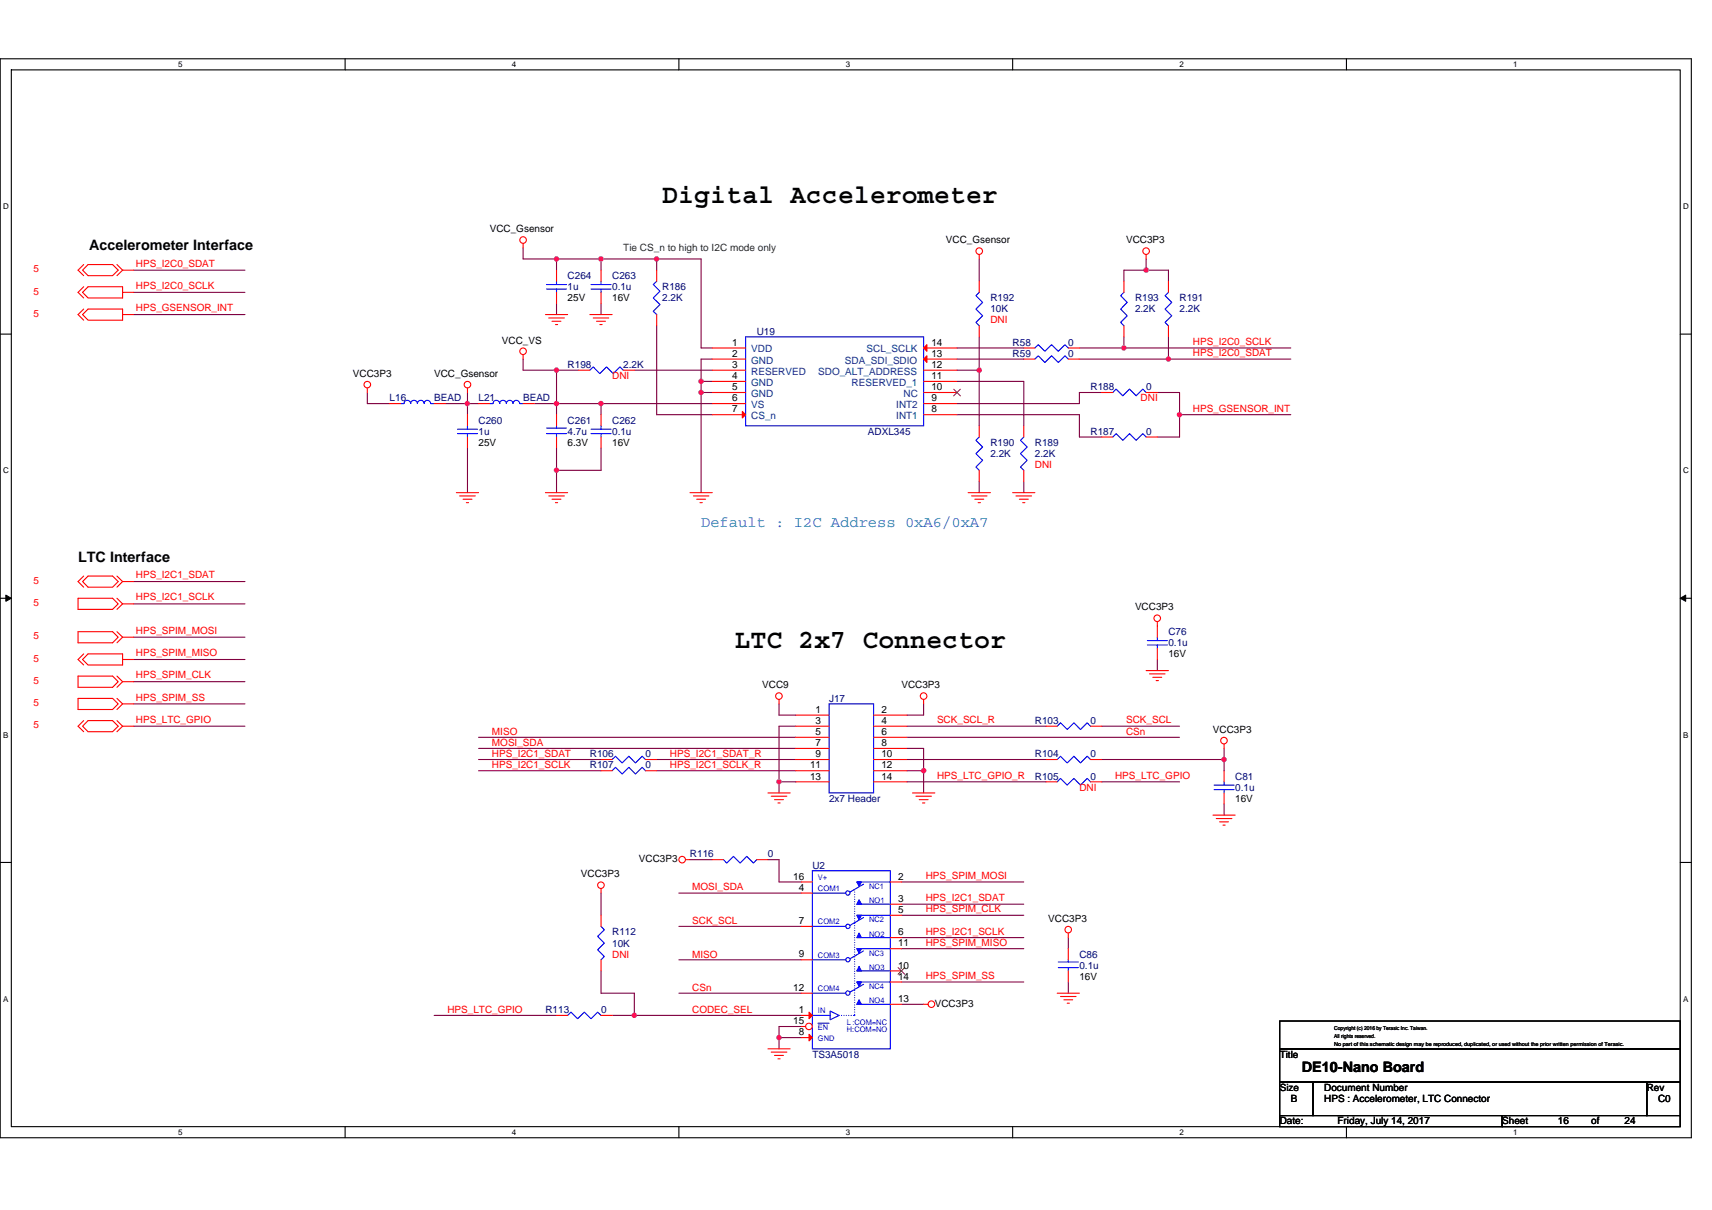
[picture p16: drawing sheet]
<svg xmlns="http://www.w3.org/2000/svg" width="297mm" height="210mm" viewBox="0 0 297 210" stroke-linecap="round" stroke-linejoin="round" font-family="sans-serif">
<defs><g id="words">
<g font-size="4.6">
<text x="114.9" y="35.3">Digital Accelerometer</text>
<text x="127.4" y="112.5">LTC 2x7 Connector</text>
</g>
<text font-size="2.7" fill="#0080ff" x="121.6" y="91.5">Default : I2C Address 0xA6/0xA7</text>
<g font-size="2.5">
<text x="15.5" y="43.4">Accelerometer Interface</text>
<text x="13.5" y="97.5">LTC Interface</text>
<text x="225.9" y="186.1">DE10-Nano Board</text>
</g>
<g font-size="1.7">
<text x="85" y="40.3">VCC_Gsensor</text>
<text x="164.1" y="42.2">VCC_Gsensor</text>
<text x="195.4" y="42.2">VCC3P3</text>
<text x="98.5" y="52.3">25V</text>
<text x="106.2" y="52.3">16V</text>
<text x="87.1" y="59.6">VCC_VS</text>
<text x="127" y="60">1</text>
<text x="161.6" y="60">14</text>
<text x="61.2" y="65.4">VCC3P3</text>
<text x="75.3" y="65.4">VCC_Gsensor</text>
<text x="127" y="61.9">2</text>
<text x="127" y="63.8">3</text>
<text x="127" y="65.8">4</text>
<text x="161.6" y="65.8">11</text>
<text x="161.6" y="63.8">12</text>
<text x="161.6" y="61.9">13</text>
<text x="127" y="67.7">5</text>
<text x="127" y="69.6">6</text>
<text x="127" y="71.6">7</text>
<text x="161.6" y="71.6">8</text>
<text x="161.6" y="69.6">9</text>
<text x="161.6" y="67.7">10</text>
<text x="83" y="77.4">25V</text>
<text x="98.5" y="77.4">6.3V</text>
<text x="106.2" y="77.4">16V</text>
<text x="196.9" y="105.9">VCC3P3</text>
<text x="132.3" y="119.5">VCC9</text>
<text x="156.4" y="119.5">VCC3P3</text>
<text x="202.7" y="114">16V</text>
<text x="141.5" y="123.7">1</text>
<text x="141.5" y="125.6">3</text>
<text x="152.9" y="123.7">2</text>
<text x="152.9" y="125.6">4</text>
<text x="141.5" y="127.6">5</text>
<text x="141.5" y="129.5">7</text>
<text x="141.5" y="131.4">9</text>
<text x="152.9" y="127.6">6</text>
<text x="152.9" y="129.5">8</text>
<text x="152.9" y="131.4">10</text>
<text x="210.5" y="127.2">VCC3P3</text>
<text x="140.5" y="133.3">11</text>
<text x="140.5" y="135.3">13</text>
<text x="152.9" y="133.3">12</text>
<text x="152.9" y="135.3">14</text>
<text x="214.3" y="139.1">16V</text>
<text x="110.8" y="149.6">VCC3P3</text>
<text x="100.8" y="152.3">VCC3P3</text>
<text x="137.6" y="152.7">16</text>
<text x="138.6" y="154.6">4</text>
<text x="155.8" y="152.7">2</text>
<text x="138.6" y="160.4">7</text>
<text x="155.8" y="158.4">5</text>
<text x="155.8" y="156.5">3</text>
<text x="181.9" y="160">VCC3P3</text>
<text x="138.6" y="166.2">9</text>
<text x="155.8" y="164.2">11</text>
<text x="155.8" y="162.3">6</text>
<text x="137.6" y="172">12</text>
<text x="155.8" y="170">14</text>
<text x="155.8" y="168.1">10</text>
<text x="155.8" y="173.9">13</text>
<text x="187.3" y="170">16V</text>
<text x="137.6" y="177.7">15</text>
<text x="138.6" y="179.7">8</text>
<text x="138.6" y="175.8">1</text>
<text x="162.2" y="174.7">VCC3P3</text>
<text x="222" y="183.6">Title</text>
<text x="222" y="189.3">Size</text>
<text x="224" y="191.3">B</text>
<text x="229.8" y="189.3">Document Number</text>
<text x="229.8" y="191.3">HPS : Accelerometer, LTC Connector</text>
<text x="285.7" y="189.3">Rev</text>
<text x="287.7" y="191.3">C0</text>
<text x="222" y="195.1">Date:</text>
<text x="232.1" y="195.1">Friday, July 14, 2017</text>
<text x="260.6" y="195.1">Sheet</text>
<text x="270.3" y="195.1">16</text>
<text x="276.1" y="195.1">of</text>
<text x="281.9" y="195.1">24</text>
</g>
<g font-size="1.7" fill="#f00">
<text x="5.8" y="47.3">5</text>
<text x="23.6" y="46.3">HPS_I2C0_SDAT</text>
<text x="5.8" y="51.1">5</text>
<text x="23.6" y="50.2">HPS_I2C0_SCLK</text>
<text x="5.8" y="55">5</text>
<text x="23.6" y="54">HPS_GSENSOR_INT</text>
<text x="171.8" y="56.1">DNI</text>
<text x="207" y="59.9">HPS_I2C0_SCLK</text>
<text x="106.2" y="65.8">DNI</text>
<text x="207" y="61.8">HPS_I2C0_SDAT</text>
<text x="197.9" y="69.7">DNI</text>
<text x="207" y="71.5">HPS_GSENSOR_INT</text>
<text x="179.6" y="81.2">DNI</text>
<text x="5.8" y="101.3">5</text>
<text x="23.6" y="100.4">HPS_I2C1_SDAT</text>
<text x="5.8" y="105.2">5</text>
<text x="23.6" y="104.2">HPS_I2C1_SCLK</text>
<text x="5.8" y="111">5</text>
<text x="23.6" y="110">HPS_SPIM_MOSI</text>
<text x="23.6" y="113.9">HPS_SPIM_MISO</text>
<text x="5.8" y="118.7">5</text>
<text x="5.8" y="114.8">5</text>
<text x="23.6" y="117.7">HPS_SPIM_CLK</text>
<text x="5.8" y="122.6">5</text>
<text x="23.6" y="121.6">HPS_SPIM_SS</text>
<text x="23.6" y="125.4">HPS_LTC_GPIO</text>
<text x="162.6" y="125.5">SCK_SCL_R</text>
<text x="195.4" y="125.5">SCK_SCL</text>
<text x="5.8" y="126.4">5</text>
<text x="85.4" y="127.6">MISO</text>
<text x="85.4" y="129.4">MOSI_SDA</text>
<text x="85.4" y="131.3">HPS_I2C1_SDAT</text>
<text x="116.2" y="131.3">HPS_I2C1_SDAT_R</text>
<text x="195.4" y="127.6">CSn</text>
<text x="85.4" y="133.3">HPS_I2C1_SCLK</text>
<text x="116.2" y="133.3">HPS_I2C1_SCLK_R</text>
<text x="162.6" y="135.2">HPS_LTC_GPIO_R</text>
<text x="187.3" y="137.2">DNI</text>
<text x="193.5" y="135.2">HPS_LTC_GPIO</text>
<text x="120.1" y="154.5">MOSI_SDA</text>
<text x="160.6" y="152.6">HPS_SPIM_MOSI</text>
<text x="120.1" y="160.3">SCK_SCL</text>
<text x="160.6" y="158.3">HPS_SPIM_CLK</text>
<text x="160.6" y="156.4">HPS_I2C1_SDAT</text>
<text x="106.2" y="166.2">DNI</text>
<text x="120.1" y="166.2">MISO</text>
<text x="160.6" y="164.1">HPS_SPIM_MISO</text>
<text x="160.6" y="162.2">HPS_I2C1_SCLK</text>
<text x="120.1" y="172">CSn</text>
<text x="160.6" y="169.9">HPS_SPIM_SS</text>
<text x="77.6" y="175.7">HPS_LTC_GPIO</text>
<text x="120.1" y="175.7">CODEC_SEL</text>
</g>
<text font-size="1.7" fill="#008000" x="108.1" y="43.6">Tie CS_n to high to I2C mode only</text>
<g font-size="1.7" fill="#000080">
<text x="98.5" y="48.4">C264</text>
<text x="98.5" y="50.4">1u</text>
<text x="106.2" y="48.4">C263</text>
<text x="106.2" y="50.4">0.1u</text>
<text x="114.9" y="50.4">R186</text>
<text x="114.9" y="52.3">2.2K</text>
<text x="171.8" y="52.3">R192</text>
<text x="196.9" y="52.3">R193</text>
<text x="204.7" y="52.3">R191</text>
<text x="131.3" y="58.1">U19</text>
<text x="171.8" y="54.2">10K</text>
<text x="196.9" y="54.2">2.2K</text>
<text x="204.7" y="54.2">2.2K</text>
<text x="98.5" y="63.9">R198</text>
<text x="108.1" y="63.9">2.2K</text>
<text x="175.7" y="61.9">R59</text>
<text x="175.7" y="60">R58</text>
<text x="185.4" y="61.9">0</text>
<text x="185.4" y="60">0</text>
<text x="67.6" y="69.7">L16</text>
<text x="75.3" y="69.7">BEAD</text>
<text x="83" y="69.7">L21</text>
<text x="90.8" y="69.7">BEAD</text>
<text x="189.2" y="67.7">R188</text>
<text x="198.9" y="67.7">0</text>
<text x="83" y="73.5">C260</text>
<text x="83" y="75.4">1u</text>
<text x="98.5" y="73.5">C261</text>
<text x="98.5" y="75.4">4.7u</text>
<text x="106.2" y="73.5">C262</text>
<text x="106.2" y="75.4">0.1u</text>
<text x="150.6" y="75.4">ADXL345</text>
<text x="171.8" y="77.4">R190</text>
<text x="179.6" y="77.4">R189</text>
<text x="189.2" y="75.4">R187</text>
<text x="198.9" y="75.4">0</text>
<text x="171.8" y="79.3">2.2K</text>
<text x="179.6" y="79.3">2.2K</text>
<text x="202.7" y="110.2">C76</text>
<text x="202.7" y="112.1">0.1u</text>
<text x="143.8" y="121.8">J17</text>
<text x="179.6" y="125.6">R103</text>
<text x="189.2" y="125.6">0</text>
<text x="102.3" y="131.4">R106</text>
<text x="112" y="131.4">0</text>
<text x="179.6" y="131.4">R104</text>
<text x="189.2" y="131.4">0</text>
<text x="102.3" y="133.3">R107</text>
<text x="112" y="133.3">0</text>
<text x="179.6" y="135.3">R105</text>
<text x="189.2" y="135.3">0</text>
<text x="214.3" y="135.3">C81</text>
<text x="214.3" y="137.2">0.1u</text>
<text x="143.8" y="139.1">2x7 Header</text>
<text x="119.7" y="148.8">R116</text>
<text x="133.2" y="148.8">0</text>
<text x="140.9" y="150.7">U2</text>
<text x="106.2" y="162.3">R112</text>
<text x="106.2" y="164.3">10K</text>
<text x="187.3" y="166.2">C86</text>
<text x="187.3" y="168.1">0.1u</text>
<text x="94.6" y="175.8">R113</text>
<text x="104.3" y="175.8">0</text>
<text x="140.9" y="183.6">TS3A5018</text>
</g>
<g font-size="1.7" fill="#004080">
<text x="130.3" y="61.2">VDD</text>
<text x="130.3" y="63.1">GND</text>
<text x="130.3" y="65">RESERVED</text>
<text x="142" y="65">SDO_ALT_ADDRESS</text>
<text x="146.6" y="63.1">SDA_SDI_SDIO</text>
<text x="150.4" y="61.2">SCL_SCLK</text>
<text x="130.3" y="67">GND</text>
<text x="130.3" y="68.9">GND</text>
<text x="130.3" y="70.8">VS</text>
<text x="147.8" y="67">RESERVED_1</text>
<text x="155.5" y="70.8">INT2</text>
<text x="156.8" y="68.9">NC</text>
<text x="130.3" y="72.7">CS_n</text>
<text x="155.5" y="72.7">INT1</text>
</g>
<g font-size="1.4">
<text x="30.9" y="11.7">5</text>
<text x="88.8" y="11.7">4</text>
<text x="146.7" y="11.7">3</text>
<text x="204.7" y="11.7">2</text>
<text x="262.6" y="11.7">1</text>
<text x=".5" y="36.3">D</text>
<text x="292" y="36.3">D</text>
<text x=".5" y="82.1">C</text>
<text x="292" y="82.1">C</text>
<text x=".5" y="128">B</text>
<text x="292" y="128">B</text>
<text x=".5" y="173.8">A</text>
<text x="292" y="173.8">A</text>
<text x="30.9" y="197">5</text>
<text x="88.8" y="197">4</text>
<text x="146.7" y="197">3</text>
<text x="204.7" y="197">2</text>
<text x="262.6" y="197">1</text>
</g>
<g font-size="1.3" fill="#00f">
<text x="141.9" y="154.6">COM1</text>
<text x="141.9" y="152.7">V+</text>
<text x="150.8" y="154.3">NC1</text>
<text x="141.9" y="160.4">COM2</text>
<text x="150.8" y="156.8">NO1</text>
<text x="150.8" y="160">NC2</text>
<text x="141.9" y="166.2">COM3</text>
<text x="150.8" y="162.6">NO2</text>
<text x="150.8" y="165.8">NC3</text>
<text x="141.9" y="172">COM4</text>
<text x="150.8" y="168.3">NO3</text>
<text x="150.8" y="171.6">NC4</text>
<text x="141.9" y="175.9">IN</text>
<text x="141.9" y="178.8">EN</text>
<text x="146.9" y="179.2">H:COM=NO</text>
<text x="146.9" y="177.8">L :COM=NC</text>
<text x="150.8" y="174.1">NO4</text>
<text x="141.9" y="180.7">GND</text>
</g>
<g font-size="1">
<text x="231.5" y="178.8">Copyright (c) 2016 by Terasic Inc. Taiwan.</text>
<text x="231.5" y="181.5">No part of this schematic design may be reproduced, duplicated, or used without the prior written permission of Terasic.</text>
<text x="231.5" y="180.1">All rights reserved.</text>
</g>
</g></defs>
<path d="M0 10.2h293.5v187.2h-293.5zM2 12.1h289.5v183.4h-289.5z" fill="none" stroke="#000" stroke-width=".19"/>
<g fill="#fff">
<path d="M30.9 10.4h.8v1.6h-.8z"/>
<path d="M30.9 195.7h.8v1.6h-.8z"/>
</g>
<path d="M59.9 10.2v1.9M59.9 195.5v1.9" fill="none" stroke="#000" stroke-width=".19"/>
<g fill="#fff">
<path d="M88.8 10.4h.8v1.6h-.8z"/>
<path d="M88.8 195.7h.8v1.6h-.8z"/>
</g>
<path d="M117.8 10.2v1.9M117.8 195.5v1.9" fill="none" stroke="#000" stroke-width=".19"/>
<g fill="#fff">
<path d="M146.7 10.4h.8v1.6h-.8z"/>
<path d="M146.7 195.7h.8v1.6h-.8z"/>
</g>
<path d="M175.7 10.2v1.9M175.7 195.5v1.9" fill="none" stroke="#000" stroke-width=".19"/>
<g fill="#fff">
<path d="M204.7 10.4h.7v1.6h-.7z"/>
<path d="M204.7 195.7h.7v1.6h-.7z"/>
</g>
<path d="M233.6 10.2v1.9M233.6 195.5v1.9" fill="none" stroke="#000" stroke-width=".19"/>
<g fill="#fff">
<path d="M262.6 10.4h.7v1.6h-.7z"/>
<path d="M262.6 195.7h.7v1.6h-.7z"/>
<path d="M.5 35.1h1v1.5h-1z"/>
<path d="M292 35.1h1v1.5h-1z"/>
<path d="M.5 80.9h1v1.5h-1z"/>
<path d="M292 80.9h1v1.5h-1z"/>
</g>
<path d="M0 58h2M291.5 58h2" fill="none" stroke="#000" stroke-width=".19"/>
<g fill="#fff">
<path d="M.5 126.7h.9v1.6h-.9z"/>
<path d="M292 126.7h.9v1.6h-.9z"/>
</g>
<path d="M0 103.8h2M291.5 103.8h2" fill="none" stroke="#000" stroke-width=".19"/>
<path d="M1 103.3l1 .5-1 .6zM291.5 103.8l1-.5v1.1z" fill="#000" stroke="#000" stroke-width=".17"/>
<g fill="#fff">
<path d="M.5 172.6h.9v1.5h-.9z"/>
<path d="M292 172.6h.9v1.5h-.9z"/>
</g>
<path d="M0 149.7h2M291.5 149.7h2M222 177.2h69.5v4.8h-69.5zM222 182h69.5v5.8h-69.5zM222 187.8h5.8v5.8h-5.8zM222 193.6h38.6v1.9h-38.6zM227.8 187.8h57.9v5.8h-57.9zM260.6 193.6h30.9v1.9h-30.9zM285.7 187.8h5.8v5.8h-5.8z" fill="none" stroke="#000" stroke-width=".19"/>
<g fill="none" stroke="#800040" stroke-width=".19">
<path d="M23.2 46.9h19.3M23.2 54.6h19.3M23.2 50.7h19.3M90.8 43v1.9h5.8M96.6 44.9h7.7M96.6 44.9v2M96.6 52.7v1.9M104.3 44.9v2M104.3 52.7v1.9M104.3 44.9h9.6M113.9 44.9h7.7v15.5h2M113.9 56.5v15.5h9.7"/>
<path d="M113.9 44.9v2M169.9 44.9v3.9M169.9 58.5v5.7M195 58.5v1.9M198.9 46.9h3.8v1.9M198.9 46.9h-3.9v1.9M198.9 44.9v2M202.7 58.5v3.8M63.7 68.1v1.9h3.9M77.3 70h3.8M81.1 70v2M81.1 77.8v7.7"/>
<path d="M81.1 68.1v1.9M81.1 70h1.9M90.8 62.3v1.9h5.8M92.7 70h3.9M96.6 64.2h3.8M96.6 70h7.7M96.6 77.8v3.8M96.6 70v2M96.6 64.2v5.8M104.3 70h19.3M104.3 70v2M104.3 77.8v3.8h-7.7"/>
<path d="M110.1 64.2h13.5M121.6 66.2v1.9M121.6 68.1v17.4M121.6 66.2h2M121.6 68.1h2M123.6 62.3h-2v3.9M166 60.4h11.6M166 66.2h11.6v7.7M166 62.3h11.6M166 64.2h3.9M166 72h21.3v3.8h3.9M169.9 64.2v9.7"/>
<path d="M187.3 60.4h7.7M187.3 62.3h15.4M191.2 68.1h-3.9v1.9h-21.3M195 60.4h29M200.8 68.1h3.9v3.9M202.7 62.3h21.3M204.7 72h19.3M204.7 72v3.8h-3.9M96.6 81.6v3.9M169.9 83.5v2M177.6 83.5v2M23.2 104.8h19.3"/>
<path d="M23.2 100.9h19.3M23.2 110.6h19.3M23.2 118.3h19.3M23.2 114.4h19.3M200.8 114.4v2M23.2 122.2h19.3M23.2 126h19.3M83 131.8h21.3M83 133.8h21.3M83 128h55.1M83 129.9h55.1M113.9 131.8h24.2"/>
<path d="M113.9 133.8h24.2M135.2 135.7v1.9M135.2 122.2v1.9h2.9M135.2 135.7h2.9M138.1 126h-2.9v9.7M157.4 126h24.1M157.4 135.7h24.1M157.4 128h47.3M157.4 133.8h2.8M157.4 129.9h2.8v3.9M157.4 131.8h24.1M160.2 133.8v3.8"/>
<path d="M160.2 122.2v1.9h-2.8M191.2 126h13.5M191.2 135.7h13.5M191.2 131.8h21.2M212.4 129.9v1.9M212.4 139.5v2M212.4 131.8v2M104.3 155v3.8M117.8 155h21.2M119.7 149.2h3.9M133.2 149.2h2v3.9h3.8M156.4 153.1h21.2"/>
<path d="M156.4 156.9h21.2M156.4 158.8h21.2M75.3 176.2h21.3M104.3 168.5v3.9h5.8v3.8M106.2 176.2h3.9M110.1 176.2h28.9M117.8 172.4h21.2M117.8 166.6h21.2M117.8 160.8h21.2M139 178.1h-3.8v2M156.4 164.6h21.2M156.4 162.7h21.2"/>
<path d="M156.4 174.3h3.8M156.4 170.4h21.2M185.4 170.4v2M185.4 162.7v1.9M135.2 180.1h3.8M135.2 180.1v1.9"/>
</g>
<g fill="#f0f" stroke="#f0f" stroke-width=".19">
<circle cx="121.6" cy="66.2" r=".38"/>
<circle cx="198.9" cy="46.9" r=".38"/>
<circle cx="121.6" cy="68.1" r=".38"/>
<circle cx="104.3" cy="70" r=".38"/>
<circle cx="195" cy="60.4" r=".38"/>
<circle cx="202.7" cy="62.3" r=".38"/>
<circle cx="81.1" cy="70" r=".38"/>
<circle cx="96.5" cy="64.2" r=".38"/>
<circle cx="204.6" cy="72" r=".38"/>
<circle cx="96.5" cy="70" r=".38"/>
<circle cx="113.9" cy="44.9" r=".38"/>
<circle cx="104.3" cy="44.9" r=".38"/>
<circle cx="96.5" cy="81.6" r=".38"/>
<circle cx="169.9" cy="64.2" r=".38"/>
<circle cx="96.5" cy="44.9" r=".38"/>
<circle cx="135.2" cy="135.7" r=".38"/>
<circle cx="160.3" cy="133.7" r=".38"/>
<circle cx="135.1" cy="180.1" r=".38"/>
<circle cx="212.4" cy="131.8" r=".38"/>
<circle cx="110" cy="176.2" r=".38"/>
</g>
<g fill="none" stroke="#f00" stroke-width=".19">
<path d="M14.5 45.9l-1 1 1 .9M14.5 53.6l-1 1 1 1M14.5 49.8l-1 .9 1 1M15.3 45.9h4.2l1 1-1 .9h-4.2l-1-.9zM15.3 53.6h6v2h-6l-1-1zM15.3 49.8h6v1.9h-6l-1-1zM20.3 45.9l1 1M21.3 46.9l-1 .9M21.3 46.9h1.9M21.3 54.6h1.9M21.3 50.7h1.9M90.8 42.2v.8"/>
<path d="M94.6 54.6h3.9M95.2 55.2h2.7M95.8 55.8h1.5M96.4 56.3h.3M102.3 54.6h3.9M102.9 55.2h2.7M103.5 55.8h1.5M104.1 56.3h.4M169.9 44.2v.7M198.9 44.2v.7M63.7 67.3v.8M81.1 67.3v.8"/>
<path d="M90.8 61.6v.7M14.5 100l-1 .9 1 1M20.3 100l1 .9M79.2 85.5h3.8M79.8 86.1h2.7M80.3 86.6h1.6M80.9 87.2h.4M94.6 85.5h3.9M95.2 86.1h2.7M95.8 86.6h1.5M96.4 87.2h.3M119.7 85.5h3.9"/>
<path d="M120.3 86.1h2.7M120.9 86.6h1.5M121.5 87.2h.4M168 85.5h3.8M168.6 86.1h2.7M169.1 86.6h1.6M169.7 87.2h.4M175.7 85.5h3.9M176.3 86.1h2.7M176.9 86.6h1.5M177.4 87.2h.4M13.5 103.8h6l1 1-1 .9h-6z"/>
<path d="M13.5 109.6h6l1 1-1 .9h-6zM13.5 117.3h6l1 1-1 1h-6zM14.3 100.9l1-.9h4.2l1 .9-1 1h-4.2zM14.5 113.5l-1 .9 1 1M15.3 113.5h6v1.9h-6l-1-1zM20.3 103.8l1 1M20.3 109.6l1 1M20.3 117.3l1 1M21.3 114.4h1.9M21.3 100.9h1.9M21.3 104.8h1.9M21.3 110.6h1.9"/>
<path d="M21.3 118.3h1.9M21.3 104.8l-1 .9M21.3 110.6l-1 .9M21.3 118.3l-1 1M21.3 100.9l-1 1M198.9 116.4h3.8M199.4 116.9h2.7M200 117.5h1.6M200.6 118.1h.4M200.8 107.9v.7M13.5 121.2h6l1 1-1 .9h-6zM14.5 125.1l-1 .9 1 1"/>
<path d="M15.3 125.1h4.2l1 .9-1 1h-4.2l-1-1zM20.3 121.2l1 1M20.3 125.1l1 .9M21.3 126h1.9M21.3 122.2h1.9M21.3 122.2l-1 .9M21.3 126l-1 1M133.2 137.6h3.9M133.8 138.2h2.7M134.4 138.8h1.5M135 139.3h.4M135.2 121.4v.8"/>
<path d="M158.3 137.6h3.9M158.9 138.2h2.7M159.5 138.8h1.5M160.1 139.3h.4M160.2 121.4v.8M212.4 129.1v.8M104.3 154.2v.8M119 149.2h.7M139 153.1h1.9M139 155h1.9M154.5 158.8h1.9M154.5 153.1h1.9"/>
<path d="M154.5 156.9h1.9M210.5 141.5h3.8M211 142h2.7M211.6 142.6h1.5M212.2 143.2h.4M139 160.8h1.9M139 166.6h1.9M139 172.4h1.9M139 176.2h1.9M154.5 164.6h1.9M154.5 170.4h1.9M154.5 162.7h1.9"/>
<path d="M154.5 168.5h1.9M154.5 174.3h1.9M160.2 174.3h.8M183.4 172.4h3.9M184 172.9h2.7M184.6 173.5h1.5M185.2 174.1h.3M185.4 161.9v.8M133.2 182h3.9M133.8 182.6h2.7M134.4 183.2h1.5M135 183.7h.4"/>
<path d="M139 180.1h1.9"/>
<circle cx="90.8" cy="41.7" r=".57"/>
<circle cx="169.9" cy="43.6" r=".57"/>
<circle cx="198.9" cy="43.6" r=".57"/>
<circle cx="63.7" cy="66.7" r=".57"/>
<circle cx="81.1" cy="66.7" r=".57"/>
<circle cx="90.8" cy="61" r=".57"/>
<circle cx="200.8" cy="107.3" r=".57"/>
<circle cx="135.1" cy="120.8" r=".57"/>
<circle cx="160.3" cy="120.8" r=".57"/>
<circle cx="212.4" cy="128.5" r=".57"/>
<circle cx="104.3" cy="153.6" r=".57"/>
<circle cx="118.4" cy="149.2" r=".57"/>
<circle cx="161.6" cy="174.3" r=".57"/>
<circle cx="185.3" cy="161.3" r=".57"/>
</g>
<g fill="none" stroke="#00f" stroke-width=".19">
<path d="M140.9 151.1h13.6v30.9h-13.6zM140.9 155h5.8M148.7 153.1h5.8M148.7 156.9h5.8M148.7 158.8h5.8M149.8 153.4l-2.3 1.4M149.8 159.2l-2.3 1.4M140.9 176.2h3.1M140.9 160.8h5.8M140.9 166.6h5.8M140.9 172.4h5.8M141.9 177.6h1.9"/>
<path d="M144 175.5l1.6 .7-1.6 .8zM148.7 162.7h5.8M148.7 164.6h5.8M148.7 168.5h5.8M148.7 170.4h5.8M148.7 174.3h5.8M149.8 165l-2.3 1.4M149.8 170.8l-2.3 1.3"/>
<circle cx="147.1" cy="155" r=".38"/>
<circle cx="147.1" cy="172.3" r=".38"/>
<circle cx="147.1" cy="160.8" r=".38"/>
<circle cx="147.1" cy="166.5" r=".38"/>
</g>
<g fill="#00f" stroke="#00f" stroke-width=".19">
<path d="M149.1 156.1l.4 .8h-.8z"/>
<path d="M148.7 153.1h.8l-.4 .7z"/>
<path d="M148.7 158.8h.8l-.4 .8z"/>
<path d="M149.1 161.9l.4 .8h-.8z"/>
<path d="M148.7 164.6h.8l-.4 .8z"/>
<path d="M149.1 167.7l.4 .8h-.8z"/>
<path d="M148.7 170.4h.8l-.4 .8z"/>
<path d="M149.1 173.5l.4 .8h-.8z"/>
</g>
<path d="M148.3 154.4v21.8M145.6 176.2h2.7M148.3 176.2h.1" fill="none" stroke="#00f" stroke-width=".19" stroke-dasharray="0 .4"/>
<g fill="#f00" stroke="#f00" stroke-width=".19">
<path d="M140.4 179.5l.5 .6-.5 .5z"/>
<path d="M140.4 175.6l.5 .6-.5 .6z"/>
</g>
<path d="M155.8 167.9l1.2 1.2M157 167.9l-1.2 1.2" fill="none" stroke="#804000" stroke-width=".17"/>
<circle cx="140.4" cy="178.1" r=".57" fill="#fff" stroke="#f00" stroke-width=".19"/>
<g fill="none" stroke="#f00" stroke-width=".19">
<path d="M96.6 46.9v1.9M96.6 50.7v2M104.3 46.9v1.9M104.3 50.7v2M113.9 54.6v1.9M113.9 46.9v1.9M169.9 56.5v2M169.9 48.8v1.9M195 56.5v2M195 48.8v1.9M202.7 56.5v2M202.7 48.8v1.9"/>
<path d="M67.6 70h1.9M75.3 70h2M81.1 72v1.9M81.1 75.8v2M83 70h2M90.8 70h1.9M96.6 72v1.9M96.6 75.8v2M100.4 64.2h1.9M104.3 72v1.9M104.3 75.8v2M108.1 64.2h2"/>
<path d="M123.6 60.4h5.8M123.6 62.3h5.8M123.6 64.2h5.8M123.6 66.2h5.8M123.6 68.1h5.8M123.6 70h5.8M123.6 72h5.8M160.2 72h5.8M160.2 70h5.8M160.2 68.1h5.8M160.2 66.2h5.8M160.2 64.2h5.8"/>
<path d="M160.2 62.3h5.8M160.2 60.4h5.8M169.9 73.9v1.9M177.6 73.9v1.9M177.6 62.3h2M177.6 60.4h2M185.4 62.3h1.9M185.4 60.4h1.9M191.2 75.8h1.9M191.2 68.1h1.9M198.9 75.8h1.9M198.9 68.1h1.9"/>
<path d="M169.9 81.6v1.9M177.6 81.6v1.9M200.8 108.6v2M200.8 112.5v1.9M104.3 131.8h1.9M104.3 133.8h1.9M112 131.8h1.9M112 133.8h1.9M138.1 124.1h5.7M138.1 126h5.7M138.1 128h5.7M138.1 129.9h5.7"/>
<path d="M138.1 131.8h5.7M138.1 133.8h5.7M138.1 135.7h5.7M151.6 124.1h5.8M151.6 126h5.8M151.6 128h5.8M151.6 129.9h5.8M151.6 131.8h5.8M151.6 133.8h5.8M151.6 135.7h5.8M181.5 126h1.9M181.5 131.8h1.9"/>
<path d="M181.5 135.7h1.9M189.2 126h2M189.2 131.8h2M189.2 135.7h2M212.4 133.8v1.9M212.4 137.6v1.9M104.3 158.8v2M123.6 149.2h1.9M131.3 149.2h1.9M96.6 176.2h1.9M104.3 166.6v1.9M104.3 176.2h1.9"/>
<path d="M139 178.1h.8M185.4 164.6v2M185.4 168.5v1.9"/>
</g>
<g fill="none" stroke="#00f" stroke-width=".19">
<path d="M94.8 50.2h3.5M94.8 49.4h3.5M96.6 48.8v.6M96.6 50.2v.5M102.5 50.2h3.5M102.5 49.4h3.5M104.3 48.8v.6M104.3 50.2v.5M113.9 48.8l-.6 .6 1.2 1.1-1.2 1.2 1.2 1.2-1.2 1.1 .6 .6M129.4 58.5h30.8v15.4h-30.8zM169.9 50.7l-.6 .6 1.2 1.2-1.2 1.1 1.2 1.2-1.2 1.1 .6 .6M195 50.7l-.6 .6 1.2 1.2-1.2 1.1 1.2 1.2-1.2 1.1 .6 .6"/>
<path d="M202.7 50.7l-.6 .6 1.2 1.2-1.2 1.1 1.2 1.2-1.2 1.1 .6 .6M69.5 70h.6M70.1 70a.57 .57 0 0 1 .6-.5 .57 .57 0 0 1 .5 .5M71.3 70a.57 .57 0 0 1 .5-.5 .57 .57 0 0 1 .6 .5M72.4 70a.57 .57 0 0 1 .6-.5 .57 .57 0 0 1 .6 .5M73.6 70a.56 .56 0 0 1 .6-.5 .56 .56 0 0 1 .5 .5M74.7 70h.6M79.4 75.2h3.4M79.4 74.5h3.4M81.1 73.9v.6M81.1 75.2v.6M85 70h.6"/>
<path d="M85.6 70a.58 .58 0 0 1 .5-.5 .58 .58 0 0 1 .6 .5 .56 .56 0 0 1 .6-.5 .56 .56 0 0 1 .5 .5M87.9 70a.58 .58 0 0 1 .5-.5 .58 .58 0 0 1 .6 .5 .57 .57 0 0 1 .6-.5 .57 .57 0 0 1 .6 .5M90.2 70h.6M94.8 75.2h3.5M94.8 74.3h3.5M96.6 73.9v.4M96.6 75.2v.6M102.3 64.2l.6-.5 1.2 1.1 1.1-1.1 1.2 1.1 1.2-1.1 .5 .5M102.5 75.2h3.5M102.5 74.5h3.5M104.3 73.9v.6M104.3 75.2v.6"/>
<path d="M169.9 75.8l-.6 .6 1.2 1.2-1.2 1.1 1.2 1.2-1.2 1.1 .6 .6M177.6 75.8l-.5 .6 1.1 1.2-1.1 1.1 1.1 1.2-1.1 1.1 .5 .6M179.6 62.3l.5-.6 1.2 1.2 1.2-1.2 1.1 1.2 1.2-1.2 .6 .6M179.6 60.4l.5-.6 1.2 1.2 1.2-1.2 1.1 1.2 1.2-1.2 .6 .6M193.1 75.8l.6-.6 1.1 1.2 1.2-1.2 1.1 1.2 1.2-1.2 .6 .6M193.1 68.1l.6-.6 1.1 1.2 1.2-1.2 1.1 1.2 1.2-1.2 .6 .6M199.1 111.9h3.4M199.1 111.2h3.4M200.8 110.6v.6M200.8 111.9v.6M106.2 131.8l.6-.6 1.1 1.2 1.2-1.2 1.2 1.2 1.1-1.2 .6 .6M106.2 133.8l.6-.6 1.1 1.1 1.2-1.1 1.2 1.1 1.1-1.1 .6 .6"/>
<path d="M143.8 122.2h7.8v15.4h-7.8zM183.4 126l.6-.6 1.2 1.2 1.1-1.2 1.2 1.2 1.1-1.2 .6 .6M183.4 131.8l.6-.6 1.2 1.2 1.1-1.2 1.2 1.2 1.1-1.2 .6 .6M183.4 135.7l.6-.6 1.2 1.1 1.1-1.1 1.2 1.1 1.1-1.1 .6 .6M210.6 137h3.5M210.6 136.2h3.5M212.4 135.7v.5M212.4 137v.6M125.5 149.2l.6 .6 1.2-1.2 1.1 1.2 1.2-1.2 1.1 1.2 .6-.6M98.5 176.2l.6-.6 1.1 1.2 1.2-1.2 1.1 1.2 1.2-1.2 .6 .6M104.3 160.8l.6 .6-1.2 1.1 1.2 1.2-1.2 1.1 1.2 1.2-.6 .6M183.6 167.9h3.5"/>
<path d="M183.6 166.9h3.5M185.4 166.6v.3M185.4 167.9v.6"/>
</g>
<g fill="#f00" stroke="#f00" stroke-width=".19">
<path d="M128.8 71.4l.6 .6-.6 .5z"/>
<path d="M160.2 62.3l.6-.6v1.2z"/>
<path d="M160.2 60.4l.6-.6v1.2z"/>
</g>
<path d="M165.5 67.5l1.1 1.2M166.6 67.5l-1.1 1.2" fill="none" stroke="#804000" stroke-width=".17"/>
<g fill="#f0f" stroke="#f0f" stroke-width=".19">
<circle cx="121.6" cy="66.2" r=".38"/>
<circle cx="198.9" cy="46.9" r=".38"/>
<circle cx="121.6" cy="68.1" r=".38"/>
<circle cx="104.3" cy="70" r=".38"/>
<circle cx="195" cy="60.4" r=".38"/>
<circle cx="202.7" cy="62.3" r=".38"/>
<circle cx="81.1" cy="70" r=".38"/>
<circle cx="96.5" cy="64.2" r=".38"/>
<circle cx="204.6" cy="72" r=".38"/>
<circle cx="96.5" cy="70" r=".38"/>
<circle cx="113.9" cy="44.9" r=".38"/>
<circle cx="104.3" cy="44.9" r=".38"/>
<circle cx="96.5" cy="81.6" r=".38"/>
<circle cx="169.9" cy="64.2" r=".38"/>
<circle cx="96.5" cy="44.9" r=".38"/>
<circle cx="135.2" cy="135.7" r=".38"/>
<circle cx="160.3" cy="133.7" r=".38"/>
<circle cx="135.1" cy="180.1" r=".38"/>
<circle cx="212.4" cy="131.8" r=".38"/>
<circle cx="110" cy="176.2" r=".38"/>
</g>
<use href="#words"/>
</svg>
